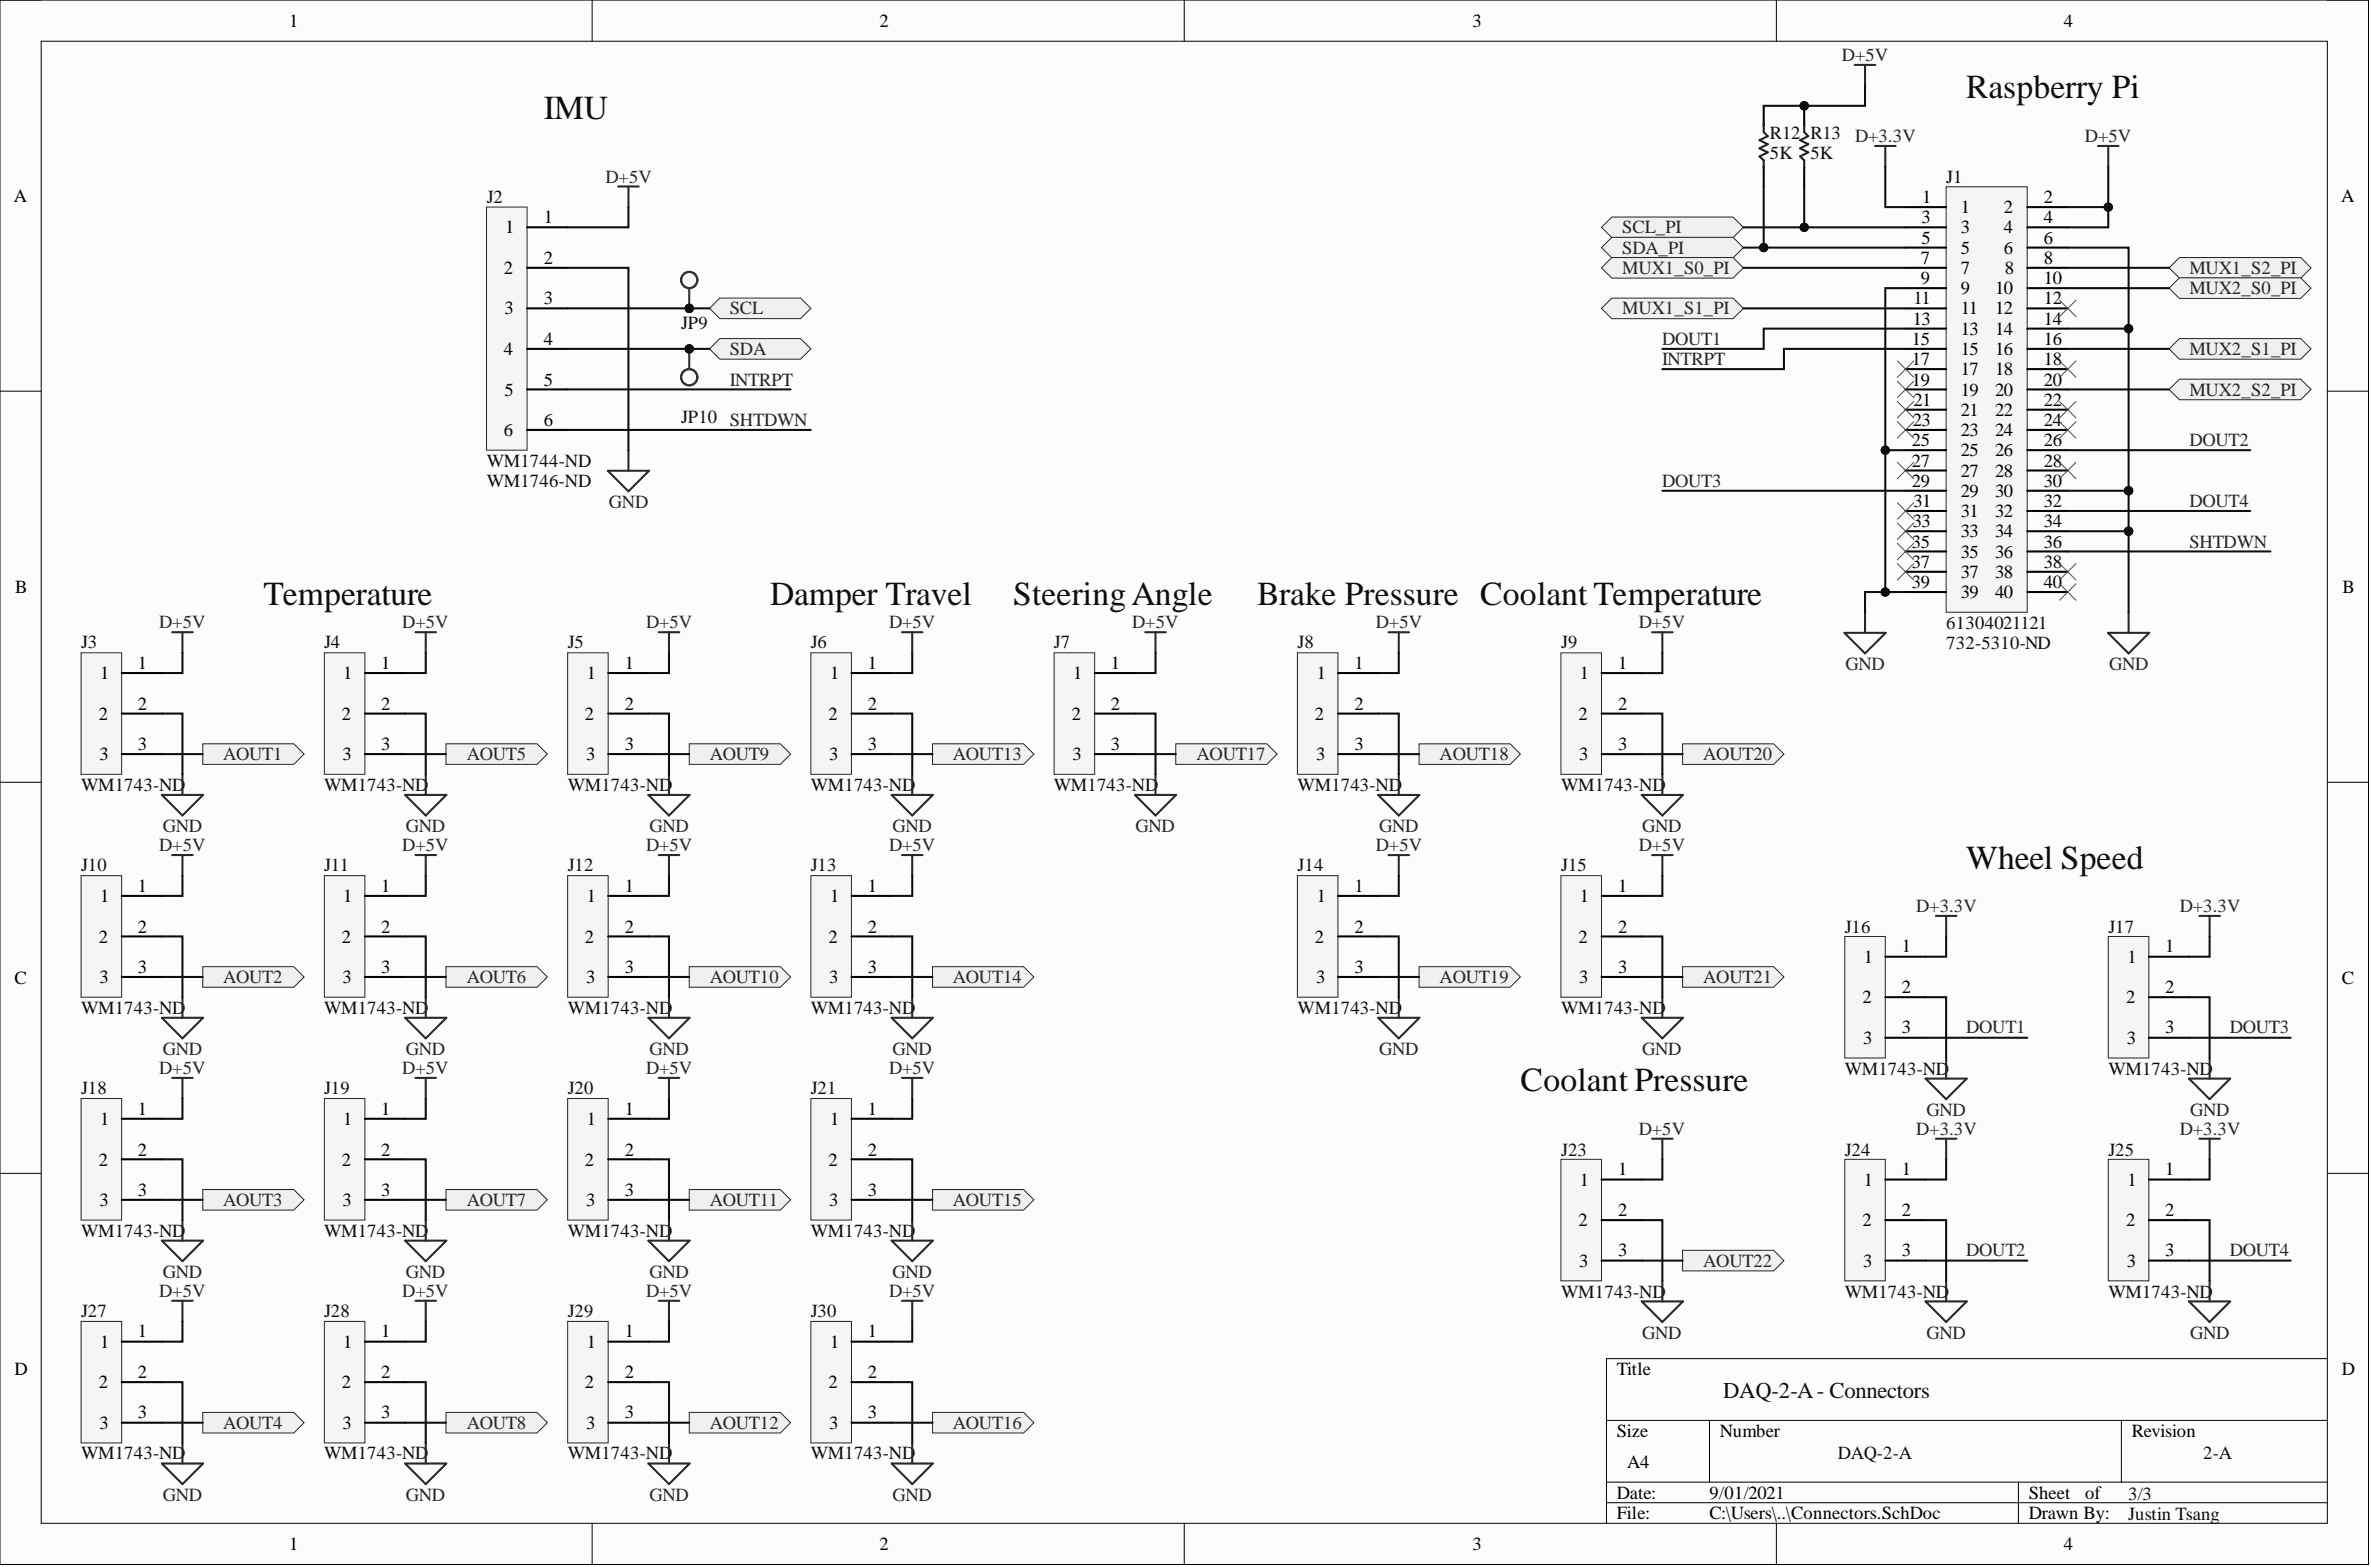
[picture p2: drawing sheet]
<svg xmlns="http://www.w3.org/2000/svg" width="292mm" height="193mm" viewBox="0 0 292 193" stroke-linecap="round" stroke-linejoin="round" font-family="sans-serif">
<defs><g id="words">
<g font-size="4.1" fill="#0e0e0e">
<text x="67" y="14.6">IMU</text>
<text x="242.2" y="12.1">Raspberry Pi</text>
<text x="32.5" y="74.5">Temperature</text>
<text x="94.9" y="74.5">Damper Travel</text>
<text x="124.8" y="74.5">SteeringAngle</text>
<text x="154.9" y="74.5">Brake Pressure Coolant Temperature</text>
<text x="242.2" y="107">Wheel Speed</text>
<text x="187.3" y="134.4">Coolant Pressure</text>
</g>
<text font-size="2.8" fill="#0e0e0e" x="212.3" y="172.1">DAQ-2-A- Connectors</text>
<g font-size="2.3">
<text x="35.6" y="3.3">1</text>
<text x="108.3" y="3.3">2</text>
<text x="181.4" y="3.3">3</text>
<text x="254.2" y="3.3">4</text>
<text x="1.7" y="24.8">A</text>
<text x="62.2" y="28.7">1</text>
<text x="67" y="27.5">1</text>
<text x="236.7" y="27.5">3</text>
<text x="236.8" y="25">1</text>
<text x="241.6" y="26.3">1</text>
<text x="241.6" y="28.7">3</text>
<text x="246.9" y="26.3">2</text>
<text x="246.9" y="28.7">4</text>
<text x="251.8" y="25">2</text>
<text x="251.8" y="27.5">4</text>
<text x="288.4" y="24.8">A</text>
<text x="62.1" y="33.7">2</text>
<text x="67" y="32.5">2</text>
<text x="236.7" y="32.5">7</text>
<text x="236.7" y="35">9</text>
<text x="236.7" y="30">5</text>
<text x="241.6" y="31.3">5</text>
<text x="241.6" y="33.7">7</text>
<text x="246.9" y="31.3">6</text>
<text x="247" y="33.7">8</text>
<text x="251.8" y="30">6</text>
<text x="251.8" y="32.5">8</text>
<text x="251.8" y="35">10</text>
<text x="62.2" y="38.7">3</text>
<text x="67" y="37.4">3</text>
<text x="235.6" y="40">13</text>
<text x="235.7" y="37.4">11</text>
<text x="241.6" y="36.3">9</text>
<text x="241.6" y="38.7">11</text>
<text x="241.6" y="41.2">13</text>
<text x="245.8" y="36.3">10</text>
<text x="245.8" y="38.7">12</text>
<text x="245.8" y="41.2">14</text>
<text x="251.8" y="37.4">12</text>
<text x="251.8" y="40">14</text>
<text x="62.1" y="43.7">4</text>
<text x="67" y="42.4">4</text>
<text x="67" y="47.5">5</text>
<text x="235.6" y="42.4">15</text>
<text x="235.6" y="45">17</text>
<text x="235.6" y="47.5">19</text>
<text x="241.6" y="43.7">15</text>
<text x="241.6" y="46.2">17</text>
<text x="245.8" y="43.7">16</text>
<text x="245.8" y="46.2">18</text>
<text x="251.8" y="42.4">16</text>
<text x="251.8" y="45">18</text>
<text x="251.8" y="47.5">20</text>
<text x="62.1" y="53.7">6</text>
<text x="62.2" y="48.8">5</text>
<text x="67" y="52.5">6</text>
<text x="235.6" y="52.5">23</text>
<text x="235.7" y="49.9">21</text>
<text x="241.6" y="48.8">19</text>
<text x="241.6" y="53.7">23</text>
<text x="241.6" y="51.2">21</text>
<text x="245.8" y="48.8">20</text>
<text x="245.8" y="53.7">24</text>
<text x="245.8" y="51.2">22</text>
<text x="251.8" y="52.5">24</text>
<text x="251.8" y="49.9">22</text>
<text x="235.6" y="59.9">29</text>
<text x="235.6" y="57.5">27</text>
<text x="235.6" y="54.9">25</text>
<text x="241.6" y="58.7">27</text>
<text x="241.6" y="56.2">25</text>
<text x="245.8" y="58.7">28</text>
<text x="245.8" y="56.2">26</text>
<text x="251.8" y="59.9">30</text>
<text x="251.8" y="57.5">28</text>
<text x="251.8" y="54.9">26</text>
<text x="235.6" y="64.9">33</text>
<text x="235.7" y="62.5">31</text>
<text x="241.6" y="63.7">31</text>
<text x="241.6" y="61.2">29</text>
<text x="245.8" y="63.7">32</text>
<text x="245.8" y="61.2">30</text>
<text x="251.8" y="64.9">34</text>
<text x="251.8" y="62.5">32</text>
<text x="235.6" y="69.9">37</text>
<text x="235.6" y="67.4">35</text>
<text x="241.6" y="71.2">37</text>
<text x="241.6" y="68.7">35</text>
<text x="241.6" y="66.2">33</text>
<text x="245.8" y="71.2">38</text>
<text x="245.8" y="68.7">36</text>
<text x="245.8" y="66.2">34</text>
<text x="251.8" y="69.9">38</text>
<text x="251.8" y="67.4">36</text>
<text x="1.9" y="73">B</text>
<text x="235.6" y="72.4">39</text>
<text x="241.6" y="73.7">39</text>
<text x="245.8" y="73.7">40</text>
<text x="251.8" y="72.4">40</text>
<text x="288.6" y="73">B</text>
<text x="12.3" y="83.7">1</text>
<text x="17" y="82.4">1</text>
<text x="42.3" y="83.7">1</text>
<text x="46.9" y="82.4">1</text>
<text x="72.3" y="83.7">1</text>
<text x="77" y="82.4">1</text>
<text x="102.3" y="83.7">1</text>
<text x="106.9" y="82.4">1</text>
<text x="132.2" y="83.7">1</text>
<text x="136.8" y="82.4">1</text>
<text x="162.2" y="83.7">1</text>
<text x="166.9" y="82.4">1</text>
<text x="194.6" y="83.7">1</text>
<text x="199.4" y="82.4">1</text>
<text x="12.2" y="88.6">2</text>
<text x="17" y="87.4">2</text>
<text x="42.1" y="88.6">2</text>
<text x="46.9" y="87.4">2</text>
<text x="72.1" y="88.6">2</text>
<text x="77" y="87.4">2</text>
<text x="102.1" y="88.6">2</text>
<text x="106.9" y="87.4">2</text>
<text x="132" y="88.6">2</text>
<text x="136.8" y="87.4">2</text>
<text x="162" y="88.6">2</text>
<text x="166.9" y="87.4">2</text>
<text x="194.4" y="88.6">2</text>
<text x="199.4" y="87.4">2</text>
<text x="12.3" y="93.6">3</text>
<text x="17" y="92.4">3</text>
<text x="42.2" y="93.6">3</text>
<text x="46.9" y="92.4">3</text>
<text x="72.2" y="93.6">3</text>
<text x="77" y="92.4">3</text>
<text x="102.2" y="93.6">3</text>
<text x="106.9" y="92.4">3</text>
<text x="132.1" y="93.6">3</text>
<text x="136.8" y="92.4">3</text>
<text x="162.1" y="93.6">3</text>
<text x="166.9" y="92.4">3</text>
<text x="194.5" y="93.6">3</text>
<text x="199.4" y="92.4">3</text>
<text x="12.3" y="111.1">1</text>
<text x="17" y="109.9">1</text>
<text x="42.3" y="111.1">1</text>
<text x="46.9" y="109.9">1</text>
<text x="72.3" y="111.1">1</text>
<text x="77" y="109.9">1</text>
<text x="102.3" y="111.1">1</text>
<text x="106.9" y="109.9">1</text>
<text x="162.2" y="111.1">1</text>
<text x="166.9" y="109.9">1</text>
<text x="194.6" y="111.1">1</text>
<text x="199.4" y="109.9">1</text>
<text x="12.2" y="116.1">2</text>
<text x="17" y="114.8">2</text>
<text x="17" y="119.8">3</text>
<text x="42.1" y="116.1">2</text>
<text x="46.9" y="114.8">2</text>
<text x="46.9" y="119.8">3</text>
<text x="72.1" y="116.1">2</text>
<text x="77" y="114.8">2</text>
<text x="77" y="119.8">3</text>
<text x="102.1" y="116.1">2</text>
<text x="106.9" y="114.8">2</text>
<text x="106.9" y="119.8">3</text>
<text x="162" y="116.1">2</text>
<text x="166.9" y="114.8">2</text>
<text x="166.9" y="119.8">3</text>
<text x="194.4" y="116.1">2</text>
<text x="199.4" y="114.8">2</text>
<text x="199.4" y="119.8">3</text>
<text x="229.6" y="118.6">1</text>
<text x="234.3" y="117.3">1</text>
<text x="262.1" y="118.6">1</text>
<text x="266.8" y="117.3">1</text>
<text x="1.8" y="121.2">C</text>
<text x="12.3" y="121.1">3</text>
<text x="42.2" y="121.1">3</text>
<text x="72.2" y="121.1">3</text>
<text x="102.2" y="121.1">3</text>
<text x="162.1" y="121.1">3</text>
<text x="194.5" y="121.1">3</text>
<text x="229.5" y="123.5">2</text>
<text x="234.3" y="122.3">2</text>
<text x="261.9" y="123.5">2</text>
<text x="266.8" y="122.3">2</text>
<text x="288.5" y="121.2">C</text>
<text x="229.5" y="128.5">3</text>
<text x="234.3" y="127.3">3</text>
<text x="262" y="128.5">3</text>
<text x="266.8" y="127.3">3</text>
<text x="17" y="137.3">1</text>
<text x="46.9" y="137.3">1</text>
<text x="77" y="137.3">1</text>
<text x="106.9" y="137.3">1</text>
<text x="12.2" y="143.6">2</text>
<text x="12.3" y="138.6">1</text>
<text x="17" y="142.3">2</text>
<text x="42.1" y="143.6">2</text>
<text x="42.3" y="138.6">1</text>
<text x="46.9" y="142.3">2</text>
<text x="72.1" y="143.6">2</text>
<text x="72.3" y="138.6">1</text>
<text x="77" y="142.3">2</text>
<text x="102.1" y="143.6">2</text>
<text x="102.3" y="138.6">1</text>
<text x="106.9" y="142.3">2</text>
<text x="12.3" y="148.6">3</text>
<text x="17" y="147.3">3</text>
<text x="42.2" y="148.6">3</text>
<text x="46.9" y="147.3">3</text>
<text x="72.2" y="148.6">3</text>
<text x="77" y="147.3">3</text>
<text x="102.2" y="148.6">3</text>
<text x="106.9" y="147.3">3</text>
<text x="194.6" y="146">1</text>
<text x="199.4" y="144.7">1</text>
<text x="199.4" y="149.7">2</text>
<text x="229.6" y="146">1</text>
<text x="234.3" y="144.7">1</text>
<text x="234.3" y="149.7">2</text>
<text x="262.1" y="146">1</text>
<text x="266.8" y="144.7">1</text>
<text x="266.8" y="149.7">2</text>
<text x="194.4" y="151">2</text>
<text x="194.5" y="156">3</text>
<text x="199.4" y="154.7">3</text>
<text x="229.5" y="151">2</text>
<text x="229.5" y="156">3</text>
<text x="234.3" y="154.7">3</text>
<text x="261.9" y="151">2</text>
<text x="262" y="156">3</text>
<text x="266.8" y="154.7">3</text>
<text x="12.3" y="166">1</text>
<text x="17" y="164.7">1</text>
<text x="42.3" y="166">1</text>
<text x="46.9" y="164.7">1</text>
<text x="72.3" y="166">1</text>
<text x="77" y="164.7">1</text>
<text x="102.3" y="166">1</text>
<text x="106.9" y="164.7">1</text>
<text x="1.8" y="169.3">D</text>
<text x="12.2" y="170.9">2</text>
<text x="17" y="169.7">2</text>
<text x="42.1" y="170.9">2</text>
<text x="46.9" y="169.7">2</text>
<text x="72.1" y="170.9">2</text>
<text x="77" y="169.7">2</text>
<text x="102.1" y="170.9">2</text>
<text x="106.9" y="169.7">2</text>
<text x="199.2" y="169.3">Title</text>
<text x="288.5" y="169.3">D</text>
<text x="12.3" y="175.9">3</text>
<text x="17" y="174.7">3</text>
<text x="42.2" y="175.9">3</text>
<text x="46.9" y="174.7">3</text>
<text x="72.2" y="175.9">3</text>
<text x="77" y="174.7">3</text>
<text x="102.2" y="175.9">3</text>
<text x="106.9" y="174.7">3</text>
<text x="199.2" y="176.9">Size</text>
<text x="211.9" y="176.9">Number</text>
<text x="262.6" y="176.9">Revision</text>
<text x="199.2" y="184.5">Date:</text>
<text x="200.5" y="180.7">A4</text>
<text x="210.6" y="184.5">9/01/2021</text>
<text x="249.9" y="184.5">Sheet</text>
<text x="256.9" y="184.5">of</text>
<text x="35.6" y="190.9">1</text>
<text x="108.3" y="190.9">2</text>
<text x="181.4" y="190.9">3</text>
<text x="199.2" y="187.1">File:</text>
<text x="210.6" y="187.1">C:\Users\..\Connectors.SchDoc</text>
<text x="249.9" y="187.1">Drawn By:</text>
<text x="254.2" y="190.9">4</text>
</g>
<g font-size="2.3" fill="#262626">
<text x="226.9" y="7.5">D+5V</text>
<text x="228.5" y="17.5">D+3.3V</text>
<text x="256.9" y="17.5">D+5V</text>
<text x="74.6" y="22.5">D+5V</text>
<text x="199.9" y="28.7">SCL_PI</text>
<text x="199.9" y="31.3">SDA_PI</text>
<text x="199.9" y="33.7">MUX1_S0_PI</text>
<text x="269.7" y="33.7">MUX1_S2_PI</text>
<text x="89.9" y="38.7">SCL</text>
<text x="199.9" y="38.7">MUX1_S1_PI</text>
<text x="269.7" y="36.3">MUX2_S0_PI</text>
<text x="89.9" y="43.7">SDA</text>
<text x="89.9" y="47.5">INTRPT</text>
<text x="204.8" y="42.4">DOUT1</text>
<text x="204.8" y="45">INTRPT</text>
<text x="269.7" y="43.7">MUX2_S1_PI</text>
<text x="269.7" y="48.8">MUX2_S2_PI</text>
<text x="204.8" y="59.9">DOUT3</text>
<text x="269.7" y="54.9">DOUT2</text>
<text x="75" y="62.5">GND</text>
<text x="269.7" y="62.5">DOUT4</text>
<text x="269.7" y="67.4">SHTDWN</text>
<text x="19.6" y="77.3">D+5V</text>
<text x="49.6" y="77.3">D+5V</text>
<text x="79.6" y="77.3">D+5V</text>
<text x="109.5" y="77.3">D+5V</text>
<text x="139.5" y="77.3">D+5V</text>
<text x="169.5" y="77.3">D+5V</text>
<text x="201.9" y="77.3">D+5V</text>
<text x="227.3" y="82.5">GND</text>
<text x="259.8" y="82.5">GND</text>
<text x="27.5" y="93.6">AOUT1</text>
<text x="57.5" y="93.6">AOUT5</text>
<text x="87.5" y="93.6">AOUT9</text>
<text x="117.4" y="93.6">AOUT13</text>
<text x="147.4" y="93.6">AOUT17</text>
<text x="177.4" y="93.6">AOUT18</text>
<text x="209.8" y="93.6">AOUT20</text>
<text x="19.6" y="104.8">D+5V</text>
<text x="20" y="102.5">GND</text>
<text x="49.6" y="104.8">D+5V</text>
<text x="50" y="102.5">GND</text>
<text x="79.6" y="104.8">D+5V</text>
<text x="80" y="102.5">GND</text>
<text x="109.5" y="104.8">D+5V</text>
<text x="110" y="102.5">GND</text>
<text x="139.9" y="102.5">GND</text>
<text x="169.5" y="104.8">D+5V</text>
<text x="169.9" y="102.5">GND</text>
<text x="201.9" y="104.8">D+5V</text>
<text x="202.3" y="102.5">GND</text>
<text x="236.1" y="112.3">D+3.3V</text>
<text x="268.5" y="112.3">D+3.3V</text>
<text x="27.5" y="121.1">AOUT2</text>
<text x="57.5" y="121.1">AOUT6</text>
<text x="87.5" y="121.1">AOUT10</text>
<text x="117.4" y="121.1">AOUT14</text>
<text x="177.4" y="121.1">AOUT19</text>
<text x="209.8" y="121.1">AOUT21</text>
<text x="20" y="129.9">GND</text>
<text x="50" y="129.9">GND</text>
<text x="80" y="129.9">GND</text>
<text x="110" y="129.9">GND</text>
<text x="169.9" y="129.9">GND</text>
<text x="202.3" y="129.9">GND</text>
<text x="242.2" y="127.3">DOUT1</text>
<text x="274.7" y="127.3">DOUT3</text>
<text x="19.6" y="132.2">D+5V</text>
<text x="49.6" y="132.2">D+5V</text>
<text x="79.6" y="132.2">D+5V</text>
<text x="109.5" y="132.2">D+5V</text>
<text x="237.3" y="137.4">GND</text>
<text x="269.8" y="137.4">GND</text>
<text x="201.9" y="139.8">D+5V</text>
<text x="236.1" y="139.8">D+3.3V</text>
<text x="268.5" y="139.8">D+3.3V</text>
<text x="27.5" y="148.6">AOUT3</text>
<text x="57.5" y="148.6">AOUT7</text>
<text x="87.5" y="148.6">AOUT11</text>
<text x="117.4" y="148.6">AOUT15</text>
<text x="209.8" y="156">AOUT22</text>
<text x="242.2" y="154.7">DOUT2</text>
<text x="274.7" y="154.7">DOUT4</text>
<text x="19.6" y="159.7">D+5V</text>
<text x="20" y="157.3">GND</text>
<text x="49.6" y="159.7">D+5V</text>
<text x="50" y="157.3">GND</text>
<text x="79.6" y="159.7">D+5V</text>
<text x="80" y="157.3">GND</text>
<text x="109.5" y="159.7">D+5V</text>
<text x="110" y="157.3">GND</text>
<text x="202.3" y="164.9">GND</text>
<text x="237.3" y="164.9">GND</text>
<text x="269.8" y="164.9">GND</text>
<text x="27.5" y="175.9">AOUT4</text>
<text x="57.5" y="175.9">AOUT8</text>
<text x="87.5" y="175.9">AOUT12</text>
<text x="117.4" y="175.9">AOUT16</text>
<text x="20" y="184.8">GND</text>
<text x="50" y="184.8">GND</text>
<text x="80" y="184.8">GND</text>
<text x="110" y="184.8">GND</text>
</g>
<g font-size="2.3" fill="#0e0e0e">
<text x="218" y="17.1">R12 R13</text>
<text x="218" y="19.6">5K</text>
<text x="223" y="19.6">5K</text>
<text x="239.8" y="22.5">J1</text>
<text x="60" y="25">J2</text>
<text x="83.9" y="40.5">JP9</text>
<text x="83.9" y="52.1">JP10 SHTDWN</text>
<text x="60" y="60">WM1746-ND</text>
<text x="60" y="57.5">WM1744-ND</text>
<text x="239.8" y="77.4">61304021121</text>
<text x="10" y="79.9">J3</text>
<text x="39.9" y="79.9">J4</text>
<text x="69.9" y="79.9">J5</text>
<text x="99.9" y="79.9">J6</text>
<text x="129.8" y="79.9">J7</text>
<text x="159.9" y="79.9">J8</text>
<text x="192.3" y="79.9">J9</text>
<text x="239.8" y="79.9">732-5310-ND</text>
<text x="10" y="97.4">WM1743-ND</text>
<text x="39.9" y="97.4">WM1743-ND</text>
<text x="69.9" y="97.4">WM1743-ND</text>
<text x="99.9" y="97.4">WM1743-ND</text>
<text x="129.8" y="97.4">WM1743-ND</text>
<text x="159.9" y="97.4">WM1743-ND</text>
<text x="192.3" y="97.4">WM1743-ND</text>
<text x="10" y="107.3">J10</text>
<text x="39.9" y="107.3">J11</text>
<text x="69.9" y="107.3">J12</text>
<text x="99.9" y="107.3">J13</text>
<text x="159.9" y="107.3">J14</text>
<text x="192.3" y="107.3">J15</text>
<text x="227.3" y="114.8">J16</text>
<text x="259.7" y="114.8">J17</text>
<text x="10" y="124.8">WM1743-ND</text>
<text x="39.9" y="124.8">WM1743-ND</text>
<text x="69.9" y="124.8">WM1743-ND</text>
<text x="99.9" y="124.8">WM1743-ND</text>
<text x="159.9" y="124.8">WM1743-ND</text>
<text x="192.3" y="124.8">WM1743-ND</text>
<text x="10" y="134.8">J18</text>
<text x="39.9" y="134.8">J19</text>
<text x="69.9" y="134.8">J20</text>
<text x="99.9" y="134.8">J21</text>
<text x="227.3" y="132.3">WM1743-ND</text>
<text x="259.7" y="132.3">WM1743-ND</text>
<text x="192.3" y="142.3">J23</text>
<text x="227.3" y="142.3">J24</text>
<text x="259.7" y="142.3">J25</text>
<text x="10" y="152.3">WM1743-ND</text>
<text x="39.9" y="152.3">WM1743-ND</text>
<text x="69.9" y="152.3">WM1743-ND</text>
<text x="99.9" y="152.3">WM1743-ND</text>
<text x="192.3" y="159.8">WM1743-ND</text>
<text x="227.3" y="159.8">WM1743-ND</text>
<text x="259.7" y="159.8">WM1743-ND</text>
<text x="10" y="162.2">J27</text>
<text x="39.9" y="162.2">J28</text>
<text x="69.9" y="162.2">J29</text>
<text x="99.9" y="162.2">J30</text>
<text x="10" y="179.7">WM1743-ND</text>
<text x="39.9" y="179.7">WM1743-ND</text>
<text x="69.9" y="179.7">WM1743-ND</text>
<text x="99.9" y="179.7">WM1743-ND</text>
<text x="226.4" y="179.7">DAQ-2-A</text>
<text x="271.4" y="179.7">2-A</text>
<text x="262.2" y="184.7">3/3</text>
<text x="262.2" y="187.2">Justin Tsang</text>
</g>
</g></defs>
<path d="M0 0h291.8v192.7h-291.8z" fill-rule="evenodd" fill="#fcfcfc"/>
<path d="M0 0h291.8v192.7h-291.8z" fill="none" stroke="#000" stroke-width=".12"/>
<path d="M5.1 5.1h281.6v182.5h-281.6z" fill-rule="evenodd" fill="#fcfcfc"/>
<g fill="none" stroke="#000" stroke-width=".12">
<path d="M0 0h5.1M5.1 5.1h281.6v182.5h-281.6zM72.9 0v5.1M145.9 0v5.1M218.8 0v5.1M286.7 0h5.1v5.1M0 48.2h5.1M286.7 48.2h5.1M0 96.3h5.1M286.7 96.3h5.1M0 144.5h5.1M286.7 144.5h5.1"/>
<path d="M197.9 174.9h88.8M210.6 174.9v7.6M261.3 174.9v7.6M286.7 167.3h-88.8v20.3M72.9 187.6v5.1M145.9 187.6v5.1M197.9 182.5h88.8M197.9 185.1h88.8M218.8 187.6v5.1M248.7 182.5v5.1M291.8 187.6v5.1"/>
</g>
<circle cx="84.9" cy="38" r=".51" fill="#0e0e0e"/>
<circle cx="84.9" cy="38" r=".51" fill="none" stroke="#0e0e0e" stroke-width=".12"/>
<path d="M84.9 35.5v2.5" fill="none" stroke="#2e2e2e" stroke-width=".25"/>
<circle cx="84.9" cy="38" r=".51" fill="#0e0e0e"/>
<circle cx="84.9" cy="38" r=".51" fill="none" stroke="#0e0e0e" stroke-width=".12"/>
<circle cx="84.9" cy="34.5" r="1" fill="none" stroke="#2e2e2e" stroke-width=".25"/>
<circle cx="84.9" cy="43" r=".51" fill="#0e0e0e"/>
<circle cx="84.9" cy="43" r=".51" fill="none" stroke="#0e0e0e" stroke-width=".12"/>
<path d="M84.9 43v2.5" fill="none" stroke="#2e2e2e" stroke-width=".25"/>
<circle cx="84.9" cy="43" r=".51" fill="#0e0e0e"/>
<circle cx="84.9" cy="43" r=".51" fill="none" stroke="#0e0e0e" stroke-width=".12"/>
<circle cx="84.9" cy="46.5" r="1" fill="none" stroke="#2e2e2e" stroke-width=".25"/>
<path d="M76.2 23h2.5M77.4 23v2.5M74.9 58h5.1l-2.6 2.5zM77.4 55.4v2.6" fill="none" stroke="#262626" stroke-width=".25"/>
<circle cx="222.3" cy="13" r=".51" fill="#0e0e0e"/>
<circle cx="222.3" cy="13" r=".51" fill="none" stroke="#0e0e0e" stroke-width=".12"/>
<path d="M222.3 13v2.5M222.3 20.5v2.5" fill="none" stroke="#000" stroke-width=".25"/>
<circle cx="222.3" cy="13" r=".51" fill="#0e0e0e"/>
<circle cx="222.3" cy="13" r=".51" fill="none" stroke="#0e0e0e" stroke-width=".12"/>
<path d="M222.3 15.3v1l.5 .5-1 .5 1 .5-1 .5 1 .5-1 .5 .5 .5v1" fill="none" stroke="#1c1c1c" stroke-width=".25"/>
<path d="M239.8 23h9.9v52.4h-9.9z" fill-rule="evenodd" fill="#f5f5f5"/>
<path d="M239.8 23h9.9v52.4h-9.9z" fill="none" stroke="#262626" stroke-width=".12"/>
<g fill="none" stroke="#000" stroke-width=".25">
<path d="M217.3 13v2.5M217.3 20.5v2.5M234.8 25.5h5M234.8 28h5M234.8 30.5h5M234.8 33h5M234.8 35.5h5M234.8 38h5M249.7 25.5h5M249.7 28h5M249.7 30.5h5M249.7 33h5"/>
<path d="M249.7 35.5h5M249.7 38h5M234.8 40.5h5M234.8 43h5M234.8 45.5h5M234.8 48h5M234.8 57.9h5M234.8 55.4h5M234.8 52.9h5M234.8 50.5h5M249.7 40.5h5M249.7 43h5"/>
<path d="M249.7 45.5h5M249.7 48h5M249.7 57.9h5M249.7 55.4h5M249.7 52.9h5M249.7 50.5h5M234.8 72.9h5M234.8 70.4h5M234.8 67.9h5M234.8 65.4h5M234.8 62.9h5M234.8 60.4h5"/>
<path d="M249.7 72.9h5M249.7 70.4h5M249.7 67.9h5M249.7 65.4h5M249.7 62.9h5M249.7 60.4h5"/>
</g>
<path d="M217.3 15.3v1l.5 .5-1 .5 1 .5-1 .5 1 .5-1 .5 .5 .5v1" fill="none" stroke="#1c1c1c" stroke-width=".25"/>
<path d="M228.5 8h2.5M229.8 8v2.5" fill="none" stroke="#262626" stroke-width=".25"/>
<path d="M10 80.4h5v15h-5z" fill-rule="evenodd" fill="#f5f5f5"/>
<path d="M10 80.4h5v15h-5z" fill="none" stroke="#262626" stroke-width=".12"/>
<path d="M15 82.9h5M15 87.9h5M15 92.9h5" fill="none" stroke="#000" stroke-width=".25"/>
<path d="M197.3 28l1.3-1.3h14.9l1.3 1.3-1.3 1.3h-14.9z" fill-rule="evenodd" fill="#f0f0f0"/>
<path d="M197.3 28l1.3-1.3h14.9l1.3 1.3-1.3 1.3h-14.9z" fill="none" stroke="#262626" stroke-width=".12"/>
<path d="M197.3 30.5l1.3-1.3h14.9l1.3 1.3-1.3 1.3h-14.9z" fill-rule="evenodd" fill="#f0f0f0"/>
<path d="M197.3 30.5l1.3-1.3h14.9l1.3 1.3-1.3 1.3h-14.9z" fill="none" stroke="#262626" stroke-width=".12"/>
<path d="M197.3 33l1.3-1.3h14.9l1.3 1.3-1.3 1.2h-14.9z" fill-rule="evenodd" fill="#f0f0f0"/>
<path d="M197.3 33l1.3-1.3h14.9l1.3 1.3-1.3 1.2h-14.9z" fill="none" stroke="#262626" stroke-width=".12"/>
<path d="M197.3 38l1.3-1.3h14.9l1.3 1.3-1.3 1.2h-14.9z" fill-rule="evenodd" fill="#f0f0f0"/>
<path d="M197.3 38l1.3-1.3h14.9l1.3 1.3-1.3 1.2h-14.9z" fill="none" stroke="#262626" stroke-width=".12"/>
<path d="M267.2 33l1.3-1.3h14.9l1.3 1.3-1.3 1.2h-14.9z" fill-rule="evenodd" fill="#f0f0f0"/>
<path d="M267.2 33l1.3-1.3h14.9l1.3 1.3-1.3 1.2h-14.9z" fill="none" stroke="#262626" stroke-width=".12"/>
<path d="M267.2 35.5l1.3-1.3h14.9l1.3 1.3-1.3 1.3h-14.9z" fill-rule="evenodd" fill="#f0f0f0"/>
<path d="M267.2 35.5l1.3-1.3h14.9l1.3 1.3-1.3 1.3h-14.9z" fill="none" stroke="#262626" stroke-width=".12"/>
<path d="M267.2 43l1.3-1.3h14.9l1.3 1.3-1.3 1.2h-14.9z" fill-rule="evenodd" fill="#f0f0f0"/>
<path d="M267.2 43l1.3-1.3h14.9l1.3 1.3-1.3 1.2h-14.9z" fill="none" stroke="#262626" stroke-width=".12"/>
<path d="M267.2 48l1.3-1.3h14.9l1.3 1.3-1.3 1.2h-14.9z" fill-rule="evenodd" fill="#f0f0f0"/>
<path d="M267.2 48l1.3-1.3h14.9l1.3 1.3-1.3 1.2h-14.9z" fill="none" stroke="#262626" stroke-width=".12"/>
<path d="M258.5 18h2.5M259.7 18v2.5M21.2 77.9h2.5M22.5 77.9v2.5M227.2 77.9h5.1l-2.5 2.6zM229.8 75.4v2.5M259.7 77.9h5.1l-2.6 2.6zM262.2 75.4v2.5M19.9 97.9h5.1l-2.5 2.5zM22.5 95.4v2.5" fill="none" stroke="#262626" stroke-width=".25"/>
<g fill="none" stroke="#4c4c4c" stroke-width=".12">
<path d="M253.7 37l2.1 2M255.8 37l-2.1 2M233.7 49.4l2.1 2.1M233.7 51.9l2.1 2.1M233.7 56.9l2.1 2.1M235.8 56.9l-2.1 2.1M235.8 49.4l-2.1 2.1M235.8 51.9l-2.1 2.1M253.7 44.4l2.1 2.1M253.7 49.4l2.1 2.1M253.7 51.9l2.1 2.1M253.7 56.9l2.1 2.1"/>
<path d="M255.8 44.4l-2.1 2.1M255.8 49.4l-2.1 2.1M255.8 51.9l-2.1 2.1M255.8 56.9l-2.1 2.1M233.7 61.9l2.1 2M233.7 64.4l2.1 2M233.7 66.9l2.1 2M233.7 69.4l2.1 2M235.8 61.9l-2.1 2M235.8 64.4l-2.1 2M235.8 66.9l-2.1 2M235.8 69.4l-2.1 2"/>
<path d="M253.7 69.4l2.1 2M253.7 71.9l2.1 2M255.8 69.4l-2.1 2M255.8 71.9l-2.1 2"/>
</g>
<path d="M25 91.6h11.2l1.3 1.3-1.3 1.2h-11.2z" fill-rule="evenodd" fill="#f0f0f0"/>
<path d="M25 91.6h11.2l1.3 1.3-1.3 1.2h-11.2z" fill="none" stroke="#262626" stroke-width=".12"/>
<path d="M10 107.8h5v15h-5z" fill-rule="evenodd" fill="#f5f5f5"/>
<path d="M10 107.8h5v15h-5z" fill="none" stroke="#262626" stroke-width=".12"/>
<path d="M15 110.3h5M15 115.3h5M15 120.3h5" fill="none" stroke="#000" stroke-width=".25"/>
<path d="M21.2 105.3h2.5M22.5 105.3v2.5M19.9 125.3h5.1l-2.5 2.6zM22.5 122.8v2.5" fill="none" stroke="#262626" stroke-width=".25"/>
<path d="M25 119h11.2l1.3 1.3-1.3 1.3h-11.2z" fill-rule="evenodd" fill="#f0f0f0"/>
<path d="M25 119h11.2l1.3 1.3-1.3 1.3h-11.2z" fill="none" stroke="#262626" stroke-width=".12"/>
<path d="M10 135.3h5v14.9h-5z" fill-rule="evenodd" fill="#f5f5f5"/>
<path d="M10 135.3h5v14.9h-5z" fill="none" stroke="#262626" stroke-width=".12"/>
<path d="M15 137.8h5M15 142.8h5M15 147.8h5" fill="none" stroke="#000" stroke-width=".25"/>
<path d="M21.2 132.7h2.5M22.5 132.7v2.6M19.9 152.8h5.1l-2.5 2.5zM22.5 150.2v2.6" fill="none" stroke="#262626" stroke-width=".25"/>
<path d="M25 146.5h11.2l1.3 1.3-1.3 1.2h-11.2z" fill-rule="evenodd" fill="#f0f0f0"/>
<path d="M25 146.5h11.2l1.3 1.3-1.3 1.2h-11.2z" fill="none" stroke="#262626" stroke-width=".12"/>
<path d="M10 162.7h5v15h-5z" fill-rule="evenodd" fill="#f5f5f5"/>
<path d="M10 162.7h5v15h-5z" fill="none" stroke="#262626" stroke-width=".12"/>
<path d="M15 165.2h5M15 170.2h5M15 175.2h5" fill="none" stroke="#000" stroke-width=".25"/>
<path d="M21.2 160.2h2.5M22.5 160.2v2.5M22.5 177.7v2.5M19.9 180.2h5.1l-2.5 2.6z" fill="none" stroke="#262626" stroke-width=".25"/>
<path d="M25 173.9h11.2l1.3 1.3-1.3 1.3h-11.2z" fill-rule="evenodd" fill="#f0f0f0"/>
<path d="M25 173.9h11.2l1.3 1.3-1.3 1.3h-11.2z" fill="none" stroke="#262626" stroke-width=".12"/>
<path d="M40 80.4h5v15h-5z" fill-rule="evenodd" fill="#f5f5f5"/>
<path d="M40 80.4h5v15h-5z" fill="none" stroke="#262626" stroke-width=".12"/>
<path d="M45 82.9h4.9M45 87.9h4.9M45 92.9h4.9" fill="none" stroke="#000" stroke-width=".25"/>
<path d="M51.2 77.9h2.5M52.4 77.9v2.5M49.9 97.9h5.1l-2.6 2.5zM52.4 95.4v2.5" fill="none" stroke="#262626" stroke-width=".25"/>
<path d="M54.9 91.6h11.3l1.2 1.3-1.2 1.2h-11.3z" fill-rule="evenodd" fill="#f0f0f0"/>
<path d="M54.9 91.6h11.3l1.2 1.3-1.2 1.2h-11.3z" fill="none" stroke="#262626" stroke-width=".12"/>
<path d="M40 107.8h5v15h-5z" fill-rule="evenodd" fill="#f5f5f5"/>
<path d="M40 107.8h5v15h-5z" fill="none" stroke="#262626" stroke-width=".12"/>
<path d="M45 110.3h4.9M45 115.3h4.9M45 120.3h4.9" fill="none" stroke="#000" stroke-width=".25"/>
<path d="M51.2 105.3h2.5M52.4 105.3v2.5M49.9 125.3h5.1l-2.6 2.6zM52.4 122.8v2.5" fill="none" stroke="#262626" stroke-width=".25"/>
<path d="M54.9 119h11.3l1.2 1.3-1.2 1.3h-11.3z" fill-rule="evenodd" fill="#f0f0f0"/>
<path d="M54.9 119h11.3l1.2 1.3-1.2 1.3h-11.3z" fill="none" stroke="#262626" stroke-width=".12"/>
<path d="M40 135.3h5v14.9h-5z" fill-rule="evenodd" fill="#f5f5f5"/>
<path d="M40 135.3h5v14.9h-5z" fill="none" stroke="#262626" stroke-width=".12"/>
<path d="M45 137.8h4.9M45 142.8h4.9M45 147.8h4.9" fill="none" stroke="#000" stroke-width=".25"/>
<path d="M51.2 132.7h2.5M52.4 132.7v2.6M49.9 152.8h5.1l-2.6 2.5zM52.4 150.2v2.6" fill="none" stroke="#262626" stroke-width=".25"/>
<path d="M54.9 146.5h11.3l1.2 1.3-1.2 1.2h-11.3z" fill-rule="evenodd" fill="#f0f0f0"/>
<path d="M54.9 146.5h11.3l1.2 1.3-1.2 1.2h-11.3z" fill="none" stroke="#262626" stroke-width=".12"/>
<path d="M40 162.7h5v15h-5z" fill-rule="evenodd" fill="#f5f5f5"/>
<path d="M40 162.7h5v15h-5z" fill="none" stroke="#262626" stroke-width=".12"/>
<path d="M45 165.2h4.9M45 170.2h4.9M45 175.2h5" fill="none" stroke="#000" stroke-width=".25"/>
<path d="M51.2 160.2h2.5M52.4 160.2v2.5M52.4 177.7v2.5M49.9 180.2h5.1l-2.6 2.6z" fill="none" stroke="#262626" stroke-width=".25"/>
<path d="M54.9 173.9h11.3l1.2 1.3-1.2 1.3h-11.3z" fill-rule="evenodd" fill="#f0f0f0"/>
<path d="M54.9 173.9h11.3l1.2 1.3-1.2 1.3h-11.3z" fill="none" stroke="#262626" stroke-width=".12"/>
<path d="M69.9 80.4h5v15h-5z" fill-rule="evenodd" fill="#f5f5f5"/>
<path d="M69.9 80.4h5v15h-5z" fill="none" stroke="#262626" stroke-width=".12"/>
<path d="M74.9 82.9h5M74.9 87.9h5M74.9 92.9h5" fill="none" stroke="#000" stroke-width=".25"/>
<path d="M81.1 77.9h2.6M82.4 77.9v2.5M79.9 97.9h5.1l-2.6 2.5zM82.4 95.4v2.5" fill="none" stroke="#262626" stroke-width=".25"/>
<path d="M84.9 91.6h11.2l1.3 1.3-1.3 1.2h-11.2z" fill-rule="evenodd" fill="#f0f0f0"/>
<path d="M84.9 91.6h11.2l1.3 1.3-1.3 1.2h-11.2z" fill="none" stroke="#262626" stroke-width=".12"/>
<path d="M69.9 107.8h5v15h-5z" fill-rule="evenodd" fill="#f5f5f5"/>
<path d="M69.9 107.8h5v15h-5z" fill="none" stroke="#262626" stroke-width=".12"/>
<path d="M74.9 110.3h5M74.9 115.3h5M74.9 120.3h5" fill="none" stroke="#000" stroke-width=".25"/>
<path d="M81.1 105.3h2.6M82.4 105.3v2.5M79.9 125.3h5.1l-2.6 2.6zM82.4 122.8v2.5" fill="none" stroke="#262626" stroke-width=".25"/>
<path d="M84.9 119h11.2l1.3 1.3-1.3 1.3h-11.2z" fill-rule="evenodd" fill="#f0f0f0"/>
<path d="M84.9 119h11.2l1.3 1.3-1.3 1.3h-11.2z" fill="none" stroke="#262626" stroke-width=".12"/>
<path d="M69.9 135.3h5v14.9h-5z" fill-rule="evenodd" fill="#f5f5f5"/>
<path d="M69.9 135.3h5v14.9h-5z" fill="none" stroke="#262626" stroke-width=".12"/>
<path d="M74.9 137.8h5M74.9 142.8h5M74.9 147.8h5" fill="none" stroke="#000" stroke-width=".25"/>
<path d="M81.1 132.7h2.6M82.4 132.7v2.6M79.9 152.8h5.1l-2.6 2.5zM82.4 150.2v2.6" fill="none" stroke="#262626" stroke-width=".25"/>
<path d="M84.9 146.5h11.2l1.3 1.3-1.3 1.2h-11.2z" fill-rule="evenodd" fill="#f0f0f0"/>
<path d="M84.9 146.5h11.2l1.3 1.3-1.3 1.2h-11.2z" fill="none" stroke="#262626" stroke-width=".12"/>
<path d="M69.9 162.7h5v15h-5z" fill-rule="evenodd" fill="#f5f5f5"/>
<path d="M69.9 162.7h5v15h-5z" fill="none" stroke="#262626" stroke-width=".12"/>
<path d="M74.9 165.2h5M74.9 170.2h5M74.9 175.2h5" fill="none" stroke="#000" stroke-width=".25"/>
<path d="M81.1 160.2h2.6M82.4 160.2v2.5M82.4 177.7v2.5M79.9 180.2h5.1l-2.6 2.6z" fill="none" stroke="#262626" stroke-width=".25"/>
<path d="M84.9 173.9h11.2l1.3 1.3-1.3 1.3h-11.2z" fill-rule="evenodd" fill="#f0f0f0"/>
<path d="M84.9 173.9h11.2l1.3 1.3-1.3 1.3h-11.2z" fill="none" stroke="#262626" stroke-width=".12"/>
<path d="M99.9 80.4h5v15h-5z" fill-rule="evenodd" fill="#f5f5f5"/>
<path d="M99.9 80.4h5v15h-5z" fill="none" stroke="#262626" stroke-width=".12"/>
<path d="M104.9 82.9h5M104.9 87.9h5M104.9 92.9h5" fill="none" stroke="#000" stroke-width=".25"/>
<path d="M111.1 77.9h2.6M112.4 77.9v2.5M109.8 97.9h5.1l-2.5 2.5zM112.4 95.4v2.5" fill="none" stroke="#262626" stroke-width=".25"/>
<path d="M114.9 91.6h11.2l1.3 1.3-1.3 1.2h-11.2z" fill-rule="evenodd" fill="#f0f0f0"/>
<path d="M114.9 91.6h11.2l1.3 1.3-1.3 1.2h-11.2z" fill="none" stroke="#262626" stroke-width=".12"/>
<path d="M99.9 107.8h5v15h-5z" fill-rule="evenodd" fill="#f5f5f5"/>
<path d="M99.9 107.8h5v15h-5z" fill="none" stroke="#262626" stroke-width=".12"/>
<path d="M104.9 110.3h5M104.9 115.3h5M104.9 120.3h5" fill="none" stroke="#000" stroke-width=".25"/>
<path d="M111.1 105.3h2.6M112.4 105.3v2.5M109.8 125.3h5.1l-2.5 2.6zM112.4 122.8v2.5" fill="none" stroke="#262626" stroke-width=".25"/>
<path d="M114.9 119h11.2l1.3 1.3-1.3 1.3h-11.2z" fill-rule="evenodd" fill="#f0f0f0"/>
<path d="M114.9 119h11.2l1.3 1.3-1.3 1.3h-11.2z" fill="none" stroke="#262626" stroke-width=".12"/>
<path d="M99.9 135.3h5v14.9h-5z" fill-rule="evenodd" fill="#f5f5f5"/>
<path d="M99.9 135.3h5v14.9h-5z" fill="none" stroke="#262626" stroke-width=".12"/>
<path d="M104.9 137.8h5M104.9 142.8h5M104.9 147.8h5" fill="none" stroke="#000" stroke-width=".25"/>
<path d="M111.1 132.7h2.6M112.4 132.7v2.6M109.8 152.8h5.1l-2.5 2.5zM112.4 150.2v2.6" fill="none" stroke="#262626" stroke-width=".25"/>
<path d="M114.9 146.5h11.2l1.3 1.3-1.3 1.2h-11.2z" fill-rule="evenodd" fill="#f0f0f0"/>
<path d="M114.9 146.5h11.2l1.3 1.3-1.3 1.2h-11.2z" fill="none" stroke="#262626" stroke-width=".12"/>
<path d="M99.9 162.7h5v15h-5z" fill-rule="evenodd" fill="#f5f5f5"/>
<path d="M99.9 162.7h5v15h-5z" fill="none" stroke="#262626" stroke-width=".12"/>
<path d="M104.9 165.2h5M104.9 170.2h5M104.9 175.2h5" fill="none" stroke="#000" stroke-width=".25"/>
<path d="M111.1 160.2h2.6M112.4 160.2v2.5M112.4 177.7v2.5M109.8 180.2h5.1l-2.5 2.6z" fill="none" stroke="#262626" stroke-width=".25"/>
<path d="M114.9 173.9h11.2l1.3 1.3-1.3 1.3h-11.2z" fill-rule="evenodd" fill="#f0f0f0"/>
<path d="M114.9 173.9h11.2l1.3 1.3-1.3 1.3h-11.2z" fill="none" stroke="#262626" stroke-width=".12"/>
<path d="M129.9 80.4h5v15h-5z" fill-rule="evenodd" fill="#f5f5f5"/>
<path d="M129.9 80.4h5v15h-5z" fill="none" stroke="#262626" stroke-width=".12"/>
<path d="M134.9 82.9h5M134.9 87.9h5M134.9 92.9h5" fill="none" stroke="#000" stroke-width=".25"/>
<path d="M141.1 77.9h2.5M142.4 77.9v2.5M139.8 97.9h5.1l-2.5 2.5zM142.4 95.4v2.5" fill="none" stroke="#262626" stroke-width=".25"/>
<path d="M144.9 91.6h11.2l1.2 1.3-1.2 1.2h-11.2z" fill-rule="evenodd" fill="#f0f0f0"/>
<path d="M144.9 91.6h11.2l1.2 1.3-1.2 1.2h-11.2z" fill="none" stroke="#262626" stroke-width=".12"/>
<path d="M159.8 80.4h5v15h-5z" fill-rule="evenodd" fill="#f5f5f5"/>
<path d="M159.8 80.4h5v15h-5z" fill="none" stroke="#262626" stroke-width=".12"/>
<path d="M164.8 82.9h5M164.8 87.9h5M164.8 92.9h5" fill="none" stroke="#000" stroke-width=".25"/>
<path d="M171.1 77.9h2.5M172.3 77.9v2.5M169.8 97.9l2.5 2.5 2.6-2.5h-5.1M172.3 95.4v2.5" fill="none" stroke="#262626" stroke-width=".25"/>
<path d="M174.8 91.6h11.2l1.3 1.3-1.3 1.2h-11.2z" fill-rule="evenodd" fill="#f0f0f0"/>
<path d="M174.8 91.6h11.2l1.3 1.3-1.3 1.2h-11.2z" fill="none" stroke="#262626" stroke-width=".12"/>
<path d="M159.8 107.8h5v15h-5z" fill-rule="evenodd" fill="#f5f5f5"/>
<path d="M159.8 107.8h5v15h-5z" fill="none" stroke="#262626" stroke-width=".12"/>
<path d="M164.8 110.3h5M164.8 115.3h5M164.8 120.3h5" fill="none" stroke="#000" stroke-width=".25"/>
<path d="M171.1 105.3h2.5M172.3 105.3v2.5M169.8 125.3h5.1l-2.6 2.6zM172.3 122.8v2.5" fill="none" stroke="#262626" stroke-width=".25"/>
<path d="M174.8 119h11.2l1.3 1.3-1.3 1.3h-11.2z" fill-rule="evenodd" fill="#f0f0f0"/>
<path d="M174.8 119h11.2l1.3 1.3-1.3 1.3h-11.2z" fill="none" stroke="#262626" stroke-width=".12"/>
<path d="M192.3 80.4h5v15h-5z" fill-rule="evenodd" fill="#f5f5f5"/>
<path d="M192.3 80.4h5v15h-5z" fill="none" stroke="#262626" stroke-width=".12"/>
<path d="M197.3 82.9h5M197.3 87.9h5M197.3 92.9h5" fill="none" stroke="#000" stroke-width=".25"/>
<path d="M203.5 77.9h2.6M204.8 77.9v2.5M202.3 97.9h5l-2.5 2.5zM204.8 95.4v2.5" fill="none" stroke="#262626" stroke-width=".25"/>
<path d="M207.3 91.6h11.2l1.3 1.3-1.3 1.2h-11.2z" fill-rule="evenodd" fill="#f0f0f0"/>
<path d="M207.3 91.6h11.2l1.3 1.3-1.3 1.2h-11.2z" fill="none" stroke="#262626" stroke-width=".12"/>
<path d="M227.3 115.3h5v15h-5z" fill-rule="evenodd" fill="#f5f5f5"/>
<path d="M227.3 115.3h5v15h-5z" fill="none" stroke="#262626" stroke-width=".12"/>
<path d="M232.3 117.8h5M232.3 122.8h5M232.3 127.8h5" fill="none" stroke="#000" stroke-width=".25"/>
<path d="M238.5 112.8h2.5M239.8 112.8v2.5M237.2 132.8h5.1l-2.5 2.6zM239.8 130.3v2.5" fill="none" stroke="#262626" stroke-width=".25"/>
<path d="M227.3 142.8h5v14.9h-5z" fill-rule="evenodd" fill="#f5f5f5"/>
<path d="M227.3 142.8h5v14.9h-5z" fill="none" stroke="#262626" stroke-width=".12"/>
<path d="M232.3 145.3h5M232.3 150.3h5M232.3 155.2h5" fill="none" stroke="#000" stroke-width=".25"/>
<path d="M239.8 157.7v2.6M237.2 160.3h5.1l-2.5 2.5z" fill="none" stroke="#262626" stroke-width=".25"/>
<path d="M259.7 115.3h5v15h-5z" fill-rule="evenodd" fill="#f5f5f5"/>
<path d="M259.7 115.3h5v15h-5z" fill="none" stroke="#262626" stroke-width=".12"/>
<path d="M264.7 117.8h5M264.7 122.8h5M264.7 127.8h5" fill="none" stroke="#000" stroke-width=".25"/>
<path d="M269.7 132.8h5.1l-2.6 2.6zM272.2 130.3v2.5" fill="none" stroke="#262626" stroke-width=".25"/>
<path d="M259.7 142.8h5v14.9h-5z" fill-rule="evenodd" fill="#f5f5f5"/>
<path d="M259.7 142.8h5v14.9h-5z" fill="none" stroke="#262626" stroke-width=".12"/>
<path d="M264.7 145.3h5M264.7 150.3h5M264.7 155.2h5" fill="none" stroke="#000" stroke-width=".25"/>
<path d="M270.9 112.8h2.6M272.2 112.8v2.5M238.5 140.2h2.5M239.8 140.2v2.6M270.9 140.2h2.6M272.2 140.2v2.6M272.2 157.7v2.6M269.7 160.3h5.1l-2.6 2.5z" fill="none" stroke="#262626" stroke-width=".25"/>
<path d="M87.4 38l1.3-1.3h9.9l1.3 1.3-1.3 1.2h-9.9z" fill-rule="evenodd" fill="#f0f0f0"/>
<path d="M87.4 38l1.3-1.3h9.9l1.3 1.3-1.3 1.2h-9.9z" fill="none" stroke="#262626" stroke-width=".12"/>
<path d="M87.4 43l1.3-1.3h9.9l1.3 1.3-1.3 1.2h-9.9z" fill-rule="evenodd" fill="#f0f0f0"/>
<path d="M87.4 43l1.3-1.3h9.9l1.3 1.3-1.3 1.2h-9.9z" fill="none" stroke="#262626" stroke-width=".12"/>
<path d="M192.3 107.8h5v15h-5z" fill-rule="evenodd" fill="#f5f5f5"/>
<path d="M192.3 107.8h5v15h-5z" fill="none" stroke="#262626" stroke-width=".12"/>
<path d="M197.3 110.3h5M197.3 115.3h5M197.3 120.3h5" fill="none" stroke="#000" stroke-width=".25"/>
<path d="M203.5 105.3h2.6M204.8 105.3v2.5M202.3 125.3h5l-2.5 2.6zM204.8 122.8v2.5" fill="none" stroke="#262626" stroke-width=".25"/>
<path d="M207.3 119h11.2l1.3 1.3-1.3 1.3h-11.2z" fill-rule="evenodd" fill="#f0f0f0"/>
<path d="M207.3 119h11.2l1.3 1.3-1.3 1.3h-11.2z" fill="none" stroke="#262626" stroke-width=".12"/>
<path d="M192.3 142.8h5v14.9h-5z" fill-rule="evenodd" fill="#f5f5f5"/>
<path d="M192.3 142.8h5v14.9h-5z" fill="none" stroke="#262626" stroke-width=".12"/>
<path d="M197.3 145.3h5M197.3 150.3h5M197.3 155.2h5" fill="none" stroke="#000" stroke-width=".25"/>
<path d="M203.5 140.2h2.6M204.8 140.2v2.6M204.8 157.7v2.6M202.3 160.3h5l-2.5 2.5z" fill="none" stroke="#262626" stroke-width=".25"/>
<path d="M207.3 154h11.2l1.3 1.2-1.3 1.3h-11.2z" fill-rule="evenodd" fill="#f0f0f0"/>
<path d="M207.3 154h11.2l1.3 1.2-1.3 1.3h-11.2z" fill="none" stroke="#262626" stroke-width=".12"/>
<path d="M233.7 46.9l2.1 2.1M233.7 44.4l2.1 2.1M235.8 46.9l-2.1 2.1M235.8 44.4l-2.1 2.1" fill="none" stroke="#4c4c4c" stroke-width=".12"/>
<path d="M231 18h2.5M232.3 18v2.5" fill="none" stroke="#262626" stroke-width=".25"/>
<path d="M59.9 25.5h5v29.9h-5z" fill-rule="evenodd" fill="#f5f5f5"/>
<path d="M59.9 25.5h5v29.9h-5z" fill="none" stroke="#262626" stroke-width=".12"/>
<path d="M64.9 28h5M64.9 33h5M64.9 38h5M64.9 43h5M64.9 48h5M64.9 52.9h5" fill="none" stroke="#000" stroke-width=".25"/>
<path d="M262.2 40.5v19.9" fill="none" stroke="#0e0e0e" stroke-width=".25"/>
<circle cx="262.2" cy="60.4" r=".51" fill="#0e0e0e"/>
<circle cx="262.2" cy="60.4" r=".51" fill="none" stroke="#0e0e0e" stroke-width=".12"/>
<circle cx="262.2" cy="40.5" r=".51" fill="#0e0e0e"/>
<circle cx="262.2" cy="40.5" r=".51" fill="none" stroke="#0e0e0e" stroke-width=".12"/>
<g fill="none" stroke="#0e0e0e" stroke-width=".25">
<path d="M69.9 43h17.5M69.9 48h27.5M20 87.9h2.5v7.5M20 92.9h5M22.5 80.4v2.5h-2.5M49.9 87.9h2.5v7.5M49.9 92.9h5M52.4 80.4v2.5h-2.5M20 115.3h2.5v7.5M22.5 107.8v2.5h-2.5M49.9 115.3h2.5v7.5M52.4 107.8v2.5h-2.5"/>
<path d="M20 120.3h5M22.5 135.3v2.5h-2.5M49.9 120.3h5M52.4 135.3v2.5h-2.5M20 142.8h2.5v7.4M20 147.8h5M49.9 142.8h2.5v7.4M49.9 147.8h5M20 170.2h2.5v7.5M20 175.2h5M22.5 162.7v2.5h-2.5M50 170.2h2.4v7.5"/>
<path d="M50 175.2h4.9M52.4 162.7v2.5h-2.5"/>
</g>
<circle cx="84.9" cy="43" r=".51" fill="#0e0e0e"/>
<circle cx="84.9" cy="43" r=".51" fill="none" stroke="#0e0e0e" stroke-width=".12"/>
<path d="M69.9 38h17.5" fill="none" stroke="#0e0e0e" stroke-width=".25"/>
<circle cx="84.9" cy="38" r=".51" fill="#0e0e0e"/>
<circle cx="84.9" cy="38" r=".51" fill="none" stroke="#0e0e0e" stroke-width=".12"/>
<g fill="none" stroke="#0e0e0e" stroke-width=".25">
<path d="M77.4 25.5v2.5h-7.5M214.8 30.5h20M214.8 38h20M214.8 33h20M234.8 43h-15v2.5h-15M234.8 40.5h-17.5v2.5h-12.5M204.8 60.4h30M79.9 87.9h2.5v7.5M79.9 92.9h5M82.4 80.4v2.5h-2.5M109.9 87.9h2.5v7.5M109.9 92.9h5"/>
<path d="M112.4 80.4v2.5h-2.5M139.9 87.9h2.5v7.5M139.9 92.9h5M142.4 80.4v2.5h-2.5M169.8 87.9h2.5v7.5M169.8 92.9h5M172.3 80.4v2.5h-2.5M202.3 87.9h2.5v7.5M202.3 92.9h5M204.8 80.4v2.5h-2.5M79.9 115.3h2.5v7.5M82.4 107.8v2.5h-2.5"/>
<path d="M109.9 115.3h2.5v7.5M112.4 107.8v2.5h-2.5M169.8 115.3h2.5v7.5M172.3 107.8v2.5h-2.5M202.3 115.3h2.5v7.5M204.8 107.8v2.5h-2.5M79.9 120.3h5M82.4 135.3v2.5h-2.5M109.9 120.3h5M112.4 135.3v2.5h-2.5M169.8 120.3h5M202.3 120.3h5"/>
<path d="M79.9 142.8h2.5v7.4M79.9 147.8h5M109.9 142.8h2.5v7.4M109.9 147.8h5M202.3 150.3h2.5v7.4M202.3 155.2h5M204.8 142.8v2.5h-2.5M79.9 170.2h2.5v7.5M79.9 175.2h5M82.4 162.7v2.5h-2.5M109.9 170.2h2.5v7.5M109.9 175.2h5"/>
<path d="M112.4 162.7v2.5h-2.5"/>
</g>
<circle cx="217.3" cy="30.5" r=".51" fill="#0e0e0e"/>
<circle cx="217.3" cy="30.5" r=".51" fill="none" stroke="#0e0e0e" stroke-width=".12"/>
<path d="M214.8 28h20" fill="none" stroke="#0e0e0e" stroke-width=".25"/>
<circle cx="222.3" cy="28" r=".51" fill="#0e0e0e"/>
<circle cx="222.3" cy="28" r=".51" fill="none" stroke="#0e0e0e" stroke-width=".12"/>
<path d="M229.8 10.5v2.5h-12.5" fill="none" stroke="#0e0e0e" stroke-width=".25"/>
<circle cx="222.3" cy="13" r=".51" fill="#0e0e0e"/>
<circle cx="222.3" cy="13" r=".51" fill="none" stroke="#0e0e0e" stroke-width=".12"/>
<path d="M232.3 55.4v17.5h-2.5v2.5" fill="none" stroke="#0e0e0e" stroke-width=".25"/>
<circle cx="232.3" cy="72.9" r=".51" fill="#0e0e0e"/>
<circle cx="232.3" cy="72.9" r=".51" fill="none" stroke="#0e0e0e" stroke-width=".12"/>
<circle cx="232.3" cy="55.4" r=".51" fill="#0e0e0e"/>
<circle cx="232.3" cy="55.4" r=".51" fill="none" stroke="#0e0e0e" stroke-width=".12"/>
<path d="M232.3 72.9h2.5" fill="none" stroke="#0e0e0e" stroke-width=".25"/>
<circle cx="232.3" cy="72.9" r=".51" fill="#0e0e0e"/>
<circle cx="232.3" cy="72.9" r=".51" fill="none" stroke="#0e0e0e" stroke-width=".12"/>
<path d="M234.8 35.5h-2.5v19.9h2.5" fill="none" stroke="#0e0e0e" stroke-width=".25"/>
<circle cx="232.3" cy="55.4" r=".51" fill="#0e0e0e"/>
<circle cx="232.3" cy="55.4" r=".51" fill="none" stroke="#0e0e0e" stroke-width=".12"/>
<path d="M232.3 20.5v5h2.5M254.7 67.9h25M254.7 65.4h7.5M239.8 115.3v2.5h-2.5M237.3 122.8h2.5v7.5M237.3 127.8h12.4M237.3 150.3h2.5v7.4M237.3 155.2h12.4M239.8 142.8v2.5h-2.5" fill="none" stroke="#0e0e0e" stroke-width=".25"/>
<circle cx="262.2" cy="65.4" r=".51" fill="#0e0e0e"/>
<circle cx="262.2" cy="65.4" r=".51" fill="none" stroke="#0e0e0e" stroke-width=".12"/>
<path d="M254.7 62.9h22.5M254.7 60.4h7.5" fill="none" stroke="#0e0e0e" stroke-width=".25"/>
<circle cx="262.2" cy="60.4" r=".51" fill="#0e0e0e"/>
<circle cx="262.2" cy="60.4" r=".51" fill="none" stroke="#0e0e0e" stroke-width=".12"/>
<path d="M254.7 30.5h7.5v10h-7.5M254.7 55.4h22.5M254.7 48h12.5M254.7 43h12.5" fill="none" stroke="#0e0e0e" stroke-width=".25"/>
<circle cx="262.2" cy="40.5" r=".51" fill="#0e0e0e"/>
<circle cx="262.2" cy="40.5" r=".51" fill="none" stroke="#0e0e0e" stroke-width=".12"/>
<path d="M254.7 25.5h5v2.5h-5M254.7 35.5h12.5M254.7 33h12.5" fill="none" stroke="#0e0e0e" stroke-width=".25"/>
<circle cx="259.7" cy="25.5" r=".51" fill="#0e0e0e"/>
<circle cx="259.7" cy="25.5" r=".51" fill="none" stroke="#0e0e0e" stroke-width=".12"/>
<path d="M217.3 23v7.5M272.2 115.3v2.5h-2.5M269.7 122.8h2.5v7.5M269.7 127.8h12.5M269.7 150.3h2.5v7.4M269.7 155.2h12.5M272.2 142.8v2.5h-2.5" fill="none" stroke="#0e0e0e" stroke-width=".25"/>
<circle cx="217.3" cy="30.5" r=".51" fill="#0e0e0e"/>
<circle cx="217.3" cy="30.5" r=".51" fill="none" stroke="#0e0e0e" stroke-width=".12"/>
<path d="M222.3 23v5" fill="none" stroke="#0e0e0e" stroke-width=".25"/>
<circle cx="222.3" cy="28" r=".51" fill="#0e0e0e"/>
<circle cx="222.3" cy="28" r=".51" fill="none" stroke="#0e0e0e" stroke-width=".12"/>
<path d="M259.7 20.5v5" fill="none" stroke="#0e0e0e" stroke-width=".25"/>
<circle cx="259.7" cy="25.5" r=".51" fill="#0e0e0e"/>
<circle cx="259.7" cy="25.5" r=".51" fill="none" stroke="#0e0e0e" stroke-width=".12"/>
<path d="M262.2 65.4v10" fill="none" stroke="#0e0e0e" stroke-width=".25"/>
<circle cx="262.2" cy="65.4" r=".51" fill="#0e0e0e"/>
<circle cx="262.2" cy="65.4" r=".51" fill="none" stroke="#0e0e0e" stroke-width=".12"/>
<path d="M262.2 60.4v5" fill="none" stroke="#0e0e0e" stroke-width=".25"/>
<circle cx="262.2" cy="65.4" r=".51" fill="#0e0e0e"/>
<circle cx="262.2" cy="65.4" r=".51" fill="none" stroke="#0e0e0e" stroke-width=".12"/>
<circle cx="262.2" cy="60.4" r=".51" fill="#0e0e0e"/>
<circle cx="262.2" cy="60.4" r=".51" fill="none" stroke="#0e0e0e" stroke-width=".12"/>
<path d="M69.9 33h7.5v22.4M69.9 52.9h30" fill="none" stroke="#0e0e0e" stroke-width=".25"/>
<use href="#words"/>
</svg>
